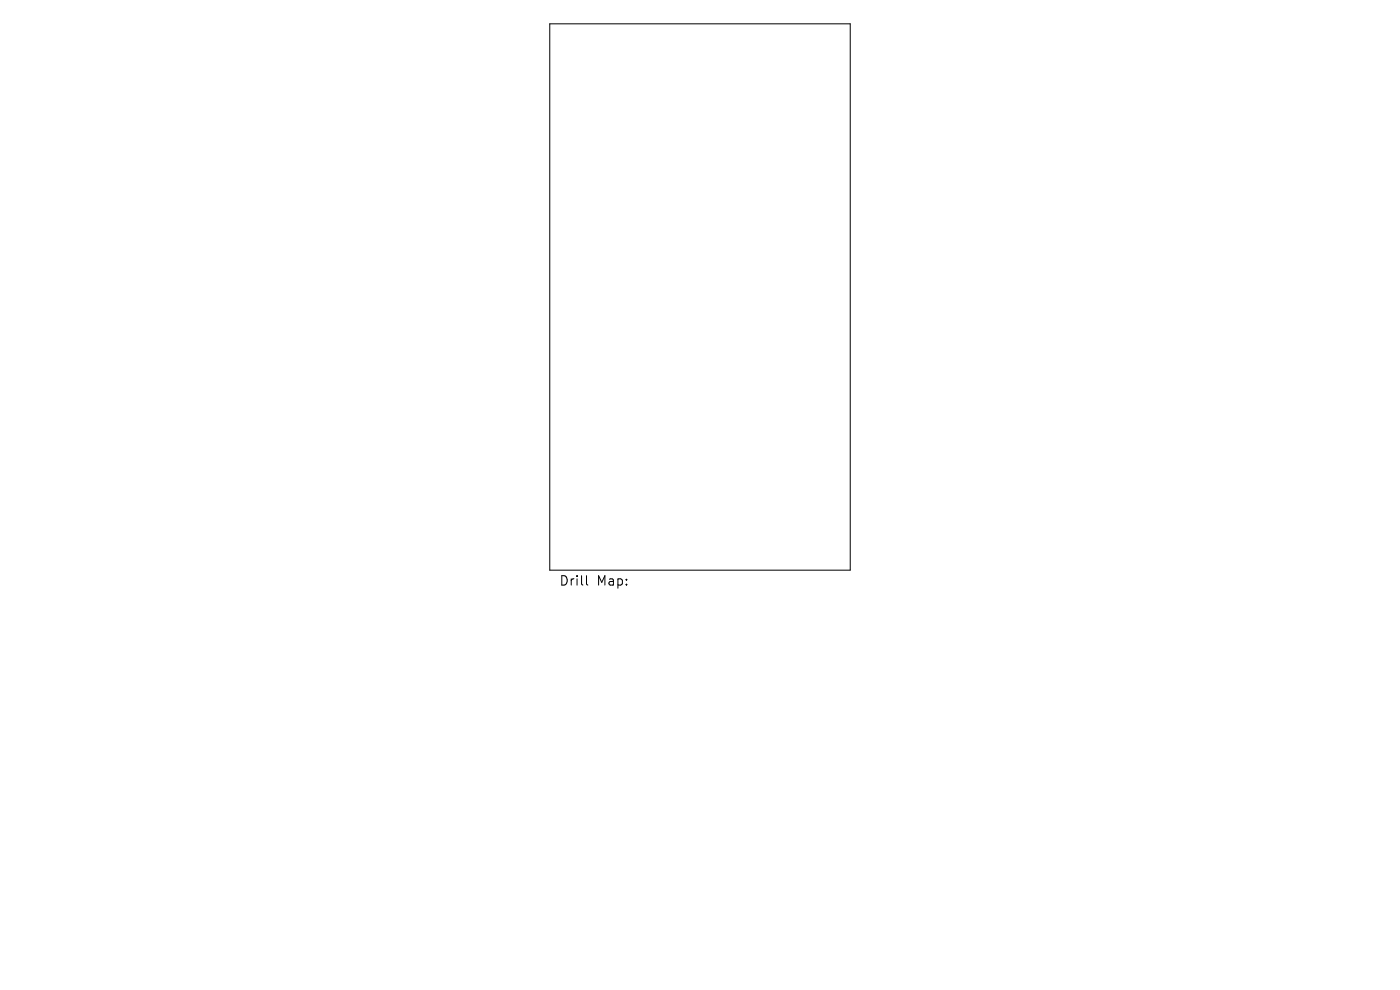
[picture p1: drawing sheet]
<svg xmlns="http://www.w3.org/2000/svg" width="297mm" height="210mm" viewBox="0 0 297 210" stroke-linecap="round" stroke-linejoin="round" font-family="sans-serif">
<defs><g id="words">
<g font-size="2.8">
<text x="118.6" y="124.5">Drill</text>
<text x="126.6" y="124.5">Map:</text>
</g>
</g></defs>
<path d="M116.6 5.1h63.8v115.8h-63.8zM124.4 122.1v1.7l.3 .3" fill="none" stroke="#000" stroke-width=".21"/>
<use href="#words"/>
</svg>
